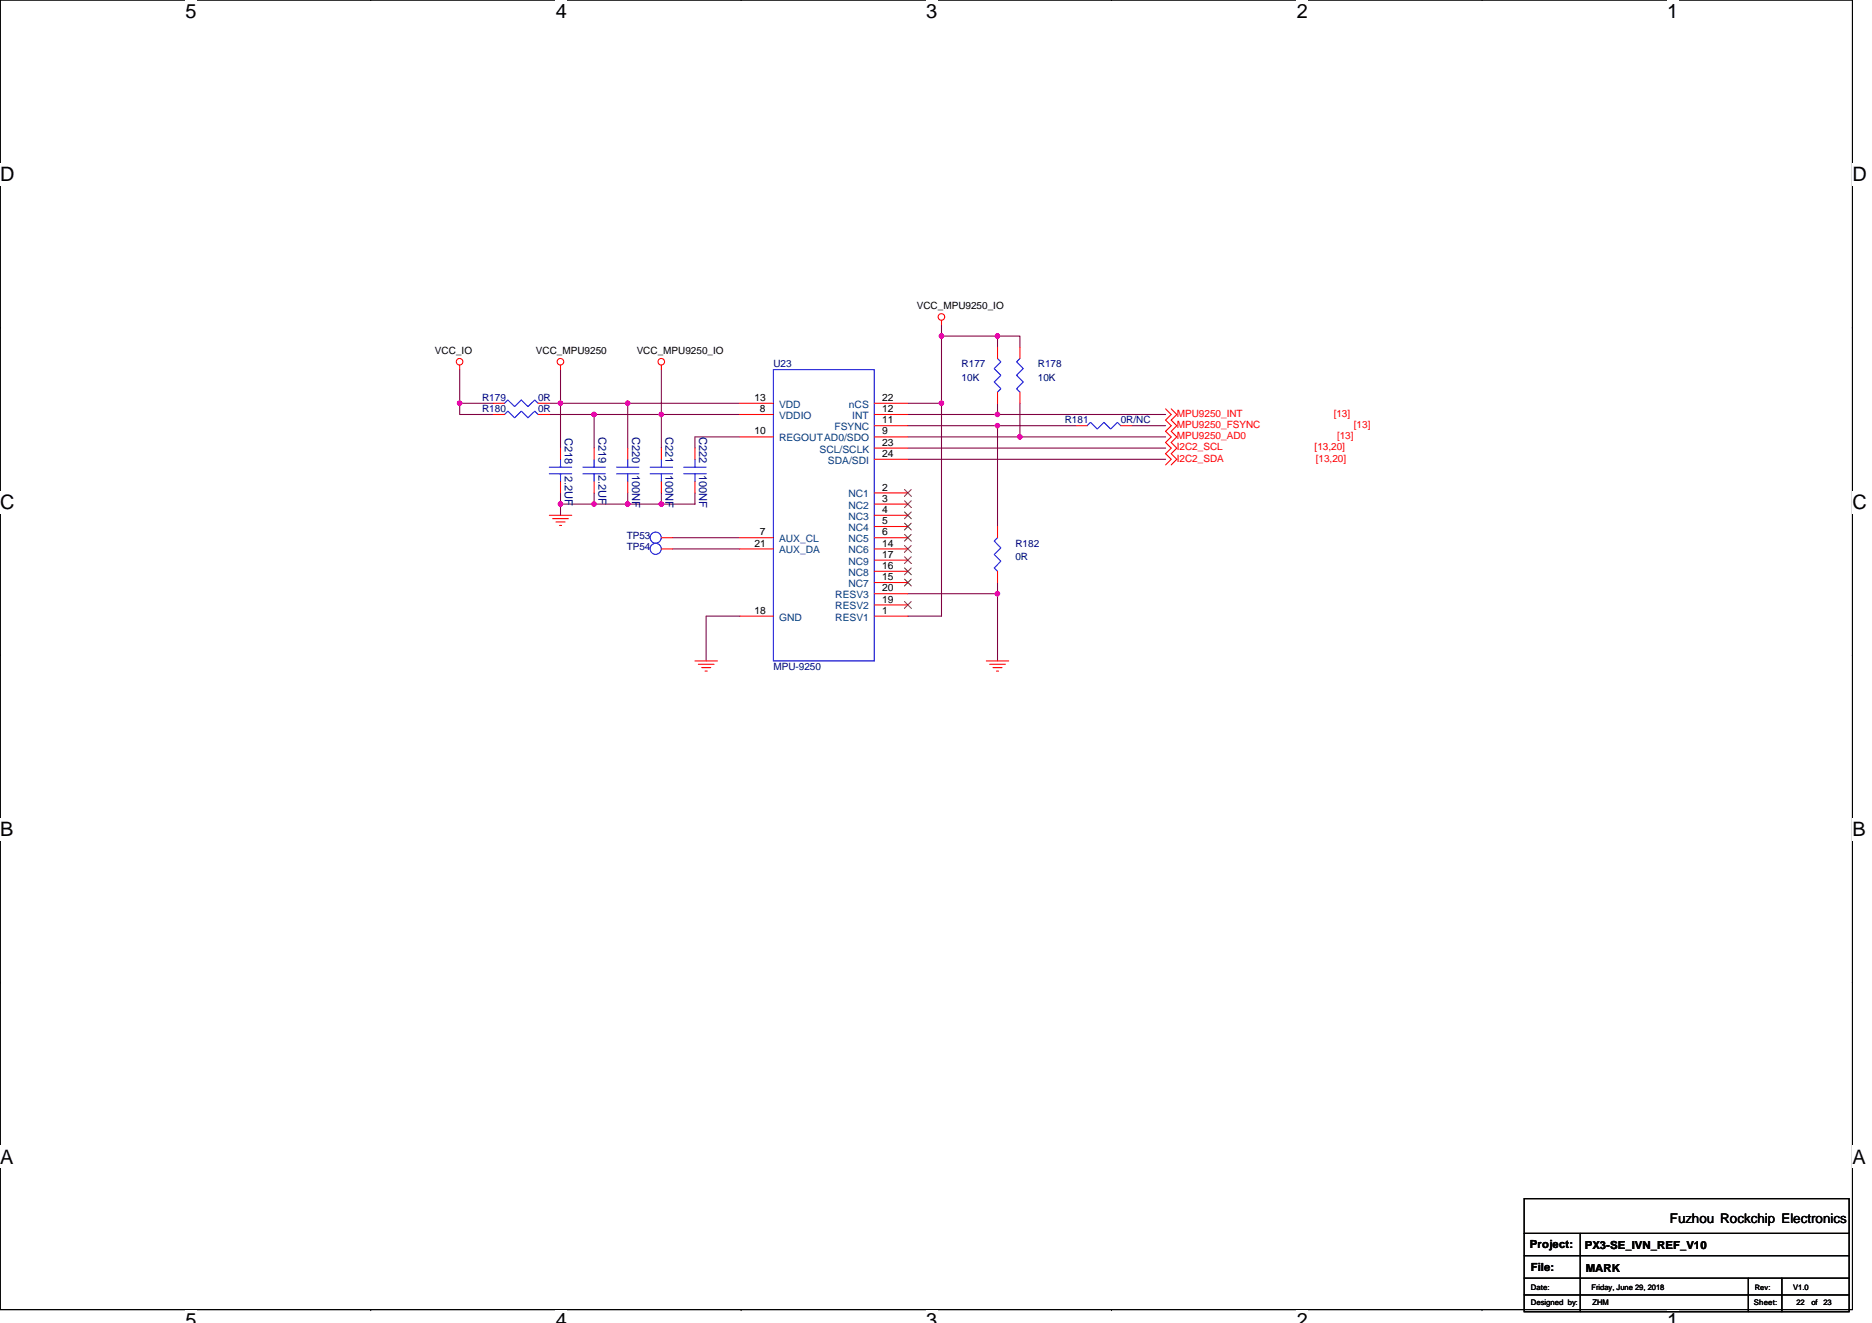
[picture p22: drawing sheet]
<svg xmlns="http://www.w3.org/2000/svg" width="297mm" height="210mm" viewBox="0 0 297 210" stroke-linecap="round" stroke-linejoin="round" font-family="sans-serif">
<defs><g id="words">
<g font-size="3.2">
<text x="29.4" y="2.8">5</text>
<text x="88.2" y="2.8">4</text>
<text x="147" y="2.8">3</text>
<text x="205.8" y="2.8">2</text>
<text x="264.5" y="2.8">1</text>
<text x="0" y="28.8">D</text>
<text x="293.9" y="28.8">D</text>
<text x="0" y="80.8">C</text>
<text x="293.9" y="80.8">C</text>
<text x="0" y="132.7">B</text>
<text x="293.9" y="132.7">B</text>
<text x="0" y="184.7">A</text>
<text x="293.9" y="184.7">A</text>
<text x="29.4" y="210.7">5</text>
<text x="88.2" y="210.7">4</text>
<text x="147" y="210.7">3</text>
<text x="205.8" y="210.7">2</text>
<text x="264.5" y="210.7">1</text>
</g>
<text font-size="2.1" x="265" y="194.1">Fuzhou Rockchip Electronics</text>
<g font-size="1.8" fill="#000080">
<text x="89.6" y="69.5" transform="rotate(90 89.6 69.5)">C218</text>
<text x="95" y="69.3" transform="rotate(90 95 69.3)">C219</text>
<text x="100.3" y="69.3" transform="rotate(90 100.3 69.3)">C220</text>
<text x="105.6" y="69.3" transform="rotate(90 105.6 69.3)">C221</text>
<text x="111" y="69.3" transform="rotate(90 111 69.3)">C222</text>
<text x="89.6" y="75.6" transform="rotate(90 89.6 75.6)">2.2UF</text>
<text x="95" y="75.4" transform="rotate(90 95 75.4)">2.2UF</text>
<text x="100.3" y="75.4" transform="rotate(90 100.3 75.4)">100NF</text>
<text x="105.6" y="75.4" transform="rotate(90 105.6 75.4)">100NF</text>
<text x="111" y="75.4" transform="rotate(90 111 75.4)">100NF</text>
</g>
<g font-size="1.8">
<text x="242.7" y="198.1">Project:</text>
<text x="242.9" y="201.7">File:</text>
<text x="251.5" y="198.3">PX3-SE_IVN_REF_V10</text>
<text x="251.6" y="201.8">MARK</text>
</g>
<g font-size="1.6">
<text x="145.5" y="49.1">VCC_MPU9250_IO</text>
<text x="69" y="56.2">VCC_IO</text>
<text x="85" y="56.2">VCC_MPU9250</text>
<text x="101" y="56.2">VCC_MPU9250_IO</text>
<text x="119.7" y="63.6">13</text>
<text x="120.6" y="65.4">8</text>
<text x="140" y="65.4">12</text>
<text x="140" y="63.6">22</text>
<text x="119.7" y="69">10</text>
<text x="140" y="70.7">23</text>
<text x="140" y="67.2">11</text>
<text x="140" y="69">9</text>
<text x="140" y="77.9">2</text>
<text x="140" y="72.5">24</text>
<text x="140" y="79.6">3</text>
<text x="140" y="81.4">4</text>
<text x="140" y="83.2">5</text>
<text x="119.7" y="86.7">21</text>
<text x="120.6" y="85">7</text>
<text x="140" y="85">6</text>
<text x="140" y="86.7">14</text>
<text x="140" y="88.5">17</text>
<text x="140" y="92.1">15</text>
<text x="140" y="90.3">16</text>
<text x="140" y="95.6">19</text>
<text x="140" y="93.9">20</text>
<text x="119.7" y="97.4">18</text>
<text x="140" y="97.4">1</text>
</g>
<g font-size="1.6" fill="#000080">
<text x="122.7" y="58.3">U23</text>
<text x="152.6" y="58.3">R177</text>
<text x="164.7" y="58.3">R178</text>
<text x="76.5" y="63.6">R179</text>
<text x="76.5" y="65.4">R180</text>
<text x="85.4" y="63.6">0R</text>
<text x="85.4" y="65.4">0R</text>
<text x="152.6" y="60.5">10K</text>
<text x="164.7" y="60.5">10K</text>
<text x="168.9" y="67.2">R181</text>
<text x="177.8" y="67.2">0R/NC</text>
<text x="99.4" y="85.5">TP53</text>
<text x="99.4" y="87.3">TP54</text>
<text x="161.1" y="86.8">R182</text>
<text x="161.1" y="88.9">0R</text>
<text x="122.7" y="106.3">MPU-9250</text>
</g>
<g font-size="1.6" fill="#004080">
<text x="123.6" y="64.7">VDD</text>
<text x="134.7" y="64.7">nCS</text>
<text x="123.6" y="66.5">VDDIO</text>
<text x="123.6" y="70.1">REGOUTAD0/SDO</text>
<text x="130" y="71.8">SCL/SCLK</text>
<text x="132.4" y="68.3">FSYNC</text>
<text x="135.2" y="66.5">INT</text>
<text x="131.4" y="73.6">SDA/SDI</text>
<text x="134.6" y="79">NC1</text>
<text x="134.6" y="80.7">NC2</text>
<text x="134.6" y="82.5">NC3</text>
<text x="123.6" y="86.1">AUX_CL</text>
<text x="123.6" y="87.8">AUX_DA</text>
<text x="134.6" y="84.3">NC4</text>
<text x="134.6" y="86.1">NC5</text>
<text x="134.6" y="87.8">NC6</text>
<text x="134.6" y="89.6">NC9</text>
<text x="132.5" y="95">RESV3</text>
<text x="134.6" y="93.2">NC7</text>
<text x="134.6" y="91.4">NC8</text>
<text x="123.6" y="98.5">GND</text>
<text x="132.5" y="98.5">RESV1</text>
<text x="132.5" y="96.7">RESV2</text>
</g>
<g font-size="1.6" fill="#f00">
<text x="186.7" y="69.7">MPU9250_AD0</text>
<text x="186.7" y="67.9">MPU9250_FSYNC</text>
<text x="186.7" y="66.1">MPU9250_INT</text>
<text x="186.7" y="71.5">I2C2_SCL</text>
<text x="208.6" y="71.5">[13,20]</text>
<text x="211.6" y="66.1">[13]</text>
<text x="212.1" y="69.7">[13]</text>
<text x="214.8" y="67.9">[13]</text>
<text x="186.7" y="73.3">I2C2_SDA</text>
<text x="208.8" y="73.3">[13,20]</text>
</g>
<g font-size="1.2">
<text x="242.9" y="204.7">Date:</text>
<text x="242.9" y="207.2">Designed by:</text>
<text x="252.5" y="204.7">Friday, June 29, 2018</text>
<text x="252.7" y="207.2">ZHM</text>
<text x="278.3" y="207.2">Sheet:</text>
<text x="278.5" y="204.7">Rev:</text>
<text x="284.5" y="204.7">V1.0</text>
<text x="285" y="207.2">22</text>
<text x="287.4" y="207.2">of</text>
<text x="289.3" y="207.2">23</text>
</g>
</g></defs>
<path d="M0 0h293.9v207.9h-293.9z" fill="none" stroke="#000" stroke-width=".17"/>
<g fill="#fff">
<path d="M29.4 0h1.8v3.5h-1.8z"/>
<path d="M29.4 207.9h1.8v2h-1.8z"/>
</g>
<path d="M58.8 0h.1M58.8 207.9h.1" fill="none" stroke="#000" stroke-width=".17"/>
<g fill="#fff">
<path d="M88.2 0h1.8v3.5h-1.8z"/>
<path d="M88.2 207.9h1.8v2h-1.8z"/>
</g>
<path d="M117.6 0h.1M117.6 207.9h.1" fill="none" stroke="#000" stroke-width=".17"/>
<g fill="#fff">
<path d="M147 0h1.7v3.5h-1.7z"/>
<path d="M147 207.9h1.7v2h-1.7z"/>
</g>
<path d="M176.4 0h.1M176.4 207.9h.1" fill="none" stroke="#000" stroke-width=".17"/>
<g fill="#fff">
<path d="M205.8 0h1.7v3.5h-1.7z"/>
<path d="M205.8 207.9h1.7v2h-1.7z"/>
</g>
<path d="M235.2 0h.1M235.2 207.9h.1" fill="none" stroke="#000" stroke-width=".17"/>
<g fill="#fff">
<path d="M264.5 0h1.8v3.5h-1.8z"/>
<path d="M264.5 207.9h1.8v2h-1.8z"/>
<path d="M0 26h2.3v3.5h-2.3z"/>
<path d="M293.9 26h2.3v3.5h-2.3z"/>
<path d="M0 77.9h2.3v3.5h-2.3z"/>
<path d="M293.9 77.9h2.3v3.5h-2.3z"/>
</g>
<path d="M0 52h.1M293.9 52h.1" fill="none" stroke="#000" stroke-width=".17"/>
<g fill="#fff">
<path d="M0 129.9h2.1v3.5h-2.1z"/>
<path d="M293.9 129.9h2.1v3.5h-2.1z"/>
</g>
<path d="M0 103.9h.1M293.9 103.9h.1" fill="none" stroke="#000" stroke-width=".17"/>
<g fill="#fff">
<path d="M0 181.9h2.2v3.5h-2.2z"/>
<path d="M293.9 181.9h2.2v3.5h-2.2z"/>
</g>
<path d="M0 155.9h.1M293.9 155.9h.1M241.8 190.2h51.6v18h-51.6zM241.8 195.7h51.6M241.8 199.3h51.6M250.7 195.7v12.5M241.8 202.9h51.6M241.8 205.5h51.6M277.4 202.9v5.3M282.7 202.9v5.3" fill="none" stroke="#000" stroke-width=".17"/>
<g fill="none" stroke="#800040" stroke-width=".17">
<path d="M72.9 58.7v5.3M88.9 58.7v5.3M104.9 58.7v7.1M149.4 51.6v1.7M149.4 53.3v10.7M149.4 53.3h8.9M158.3 53.3v1.8M158.3 53.3h3.5v1.8M72.9 64h5.4M72.9 64v1.8h5.4M87.2 65.8h7.1M87.2 64h1.7"/>
<path d="M88.9 78.2v1.8M88.9 64v7.1M88.9 64h10.7M94.3 65.8h10.6M94.3 78.2v1.8M94.3 65.8v5.3M99.6 64h17.8M99.6 78.2v1.8M99.6 64v7.1M104.9 65.8h12.5M104.9 78.2v1.8M104.9 65.8v5.3"/>
<path d="M110.3 78.2v1.8h-5.4M117.4 69.3h-7.1v1.8M144.1 67.6h14.2M144.1 65.8h14.2M144.1 71.1h40.9M144.1 72.9h40.9M144.1 69.3h17.7M144.1 64h5.3M149.4 64v33.8h-5.3M158.3 67.6v16M158.3 67.6h12.4M158.3 64v1.8"/>
<path d="M158.3 65.8h26.7M161.8 69.3h23.2M161.8 64v5.3M179.6 67.6h5.4M88.9 80v1.8M88.9 80h5.4M94.3 80h5.3M99.6 80h5.3M106.7 85.3h10.7M106.7 87.1h10.7M117.4 97.8h-5.3v7.1M144.1 94.2h14.2"/>
<path d="M158.3 92.5v1.7M158.3 94.2v10.7"/>
</g>
<g fill="#f0f" stroke="#f0f" stroke-width=".17">
<circle cx="94.3" cy="65.8" r=".35"/>
<circle cx="72.9" cy="64" r=".35"/>
<circle cx="94.3" cy="80" r=".35"/>
<circle cx="88.9" cy="80" r=".35"/>
<circle cx="99.6" cy="80" r=".35"/>
<circle cx="88.9" cy="64" r=".35"/>
<circle cx="99.6" cy="64" r=".35"/>
<circle cx="104.9" cy="65.8" r=".35"/>
<circle cx="104.9" cy="80" r=".35"/>
<circle cx="161.8" cy="69.3" r=".35"/>
<circle cx="158.3" cy="67.6" r=".35"/>
<circle cx="158.3" cy="65.8" r=".35"/>
<circle cx="149.4" cy="53.3" r=".35"/>
<circle cx="149.4" cy="64" r=".35"/>
<circle cx="158.3" cy="94.2" r=".35"/>
<circle cx="158.3" cy="53.3" r=".35"/>
</g>
<g fill="none" stroke="#f00" stroke-width=".17">
<path d="M72.9 58v.7M88.9 58v.7M104.9 58v.7M149.4 50.8v.8M158.3 55.1v1.8M161.8 55.1v1.8M78.3 64h1.7M78.3 65.8h1.7M85.4 64h1.8M85.4 65.8h1.8M88.9 71.1v1.8M88.9 76.5v1.7"/>
<path d="M94.3 71.1v1.8M94.3 76.5v1.7M99.6 71.1v1.8M99.6 76.5v1.7M104.9 71.1v1.8M104.9 76.5v1.7M110.3 71.1v1.8M110.3 76.5v1.7M117.4 65.8h5.3M117.4 69.3h5.3M117.4 64h5.3M138.7 78.2h5.4"/>
<path d="M138.7 69.3h5.4M138.7 67.6h5.4M138.7 65.8h5.4M138.7 64h5.4M138.7 71.1h5.4M138.7 72.9h5.4M158.3 62.2v1.8M161.8 62.2v1.8M170.7 67.6h1.8M177.8 67.6h1.8M185 64.9l.8 .9-.8 .9 .8 .9-.8 .9 .8 .8-.8 .9 .8 .9-.8 .9 .8 .9-.8 .9M185.8 64.9l.9 .9-.9 .9 .9 .9-.9 .9 .9 .8-.9 .9 .9 .9-.9 .9 .9 .9-.9 .9"/>
<path d="M87.2 81.8h3.5M87.7 82.3h2.5M88.2 82.8h1.5M88.8 83.4h.3M104.9 85.3h1.8M104.9 87.1h1.8M117.4 85.3h5.3M117.4 97.8h5.3M117.4 87.1h5.3M138.7 97.8h5.4M138.7 80h5.4M138.7 81.8h5.4"/>
<path d="M138.7 83.6h5.4M138.7 85.3h5.4M138.7 87.1h5.4M138.7 92.5h5.4M138.7 90.7h5.4M138.7 88.9h5.4M138.7 96h5.4M138.7 94.2h5.4M158.3 90.7v1.8M158.3 83.6v1.7M110.3 104.9h3.5M110.8 105.4h2.5"/>
<path d="M111.3 106h1.5M111.9 106.5h.3M156.5 104.9h3.6M157 105.4h2.5M157.6 106h1.4M158.1 106.5h.4"/>
<circle cx="72.9" cy="57.4" r=".52"/>
<circle cx="88.9" cy="57.4" r=".52"/>
<circle cx="104.9" cy="57.4" r=".52"/>
<circle cx="149.4" cy="50.3" r=".52"/>
</g>
<g fill="none" stroke="#00f" stroke-width=".17">
<path d="M122.7 58.7h16v46.2h-16zM158.3 56.9l.5 .5-1 1.1 1 1.1-1 1 1 1.1-.5 .5M161.8 56.9l-.5 .5 1.1 1.1-1.1 1.1 1.1 1-1.1 1.1 .5 .5M80 64l.6-.5 1.1 1 1-1 1.1 1 1.1-1 .5 .5M80 65.8l.6-.5 1.1 1 1-1 1.1 1 1.1-1 .5 .5M87.2 75.2h3.5M87.2 74.1h3.5M88.9 75.2v1.3M88.9 72.9v1.2M92.5 75.2h3.6M92.5 74.1h3.6M94.3 75.2v1.3"/>
<path d="M94.3 72.9v1.2M97.8 75.2h3.6M97.8 74.1h3.6M99.6 75.2v1.3M99.6 72.9v1.2M103.2 75.2h3.5M103.2 74.1h3.5M104.9 75.2v1.3M104.9 72.9v1.2M108.5 75.2h3.6M108.5 74.1h3.6M110.3 75.2v1.3"/>
<path d="M110.3 72.9v1.2M172.5 67.6l.5-.6 1.1 1.1 1.1-1.1 1 1.1 1.1-1.1 .5 .6M158.3 85.3l-.5 .6 1 1.1-1 1 1 1.1-1 1 .5 .6"/>
<circle cx="104" cy="87.1" r=".88"/>
<circle cx="104" cy="85.3" r=".88"/>
</g>
<g fill="none" stroke="#804000" stroke-width=".16">
<path d="M143.5 77.7l1.1 1.1M143.5 79.5l1.1 1.1M144.6 77.7l-1.1 1.1M144.6 79.5l-1.1 1.1M143.5 81.3l1.1 1M143.5 83l1.1 1.1M143.5 84.8l1.1 1.1M143.5 86.6l1.1 1.1M143.5 91.9l1.1 1.1M143.5 90.1l1.1 1.1M143.5 88.4l1.1 1.1M143.5 95.5l1.1 1.1"/>
<path d="M144.6 81.3l-1.1 1M144.6 83l-1.1 1.1M144.6 84.8l-1.1 1.1M144.6 86.6l-1.1 1.1M144.6 91.9l-1.1 1.1M144.6 90.1l-1.1 1.1M144.6 88.4l-1.1 1.1M144.6 95.5l-1.1 1.1"/>
</g>
<use href="#words"/>
</svg>
